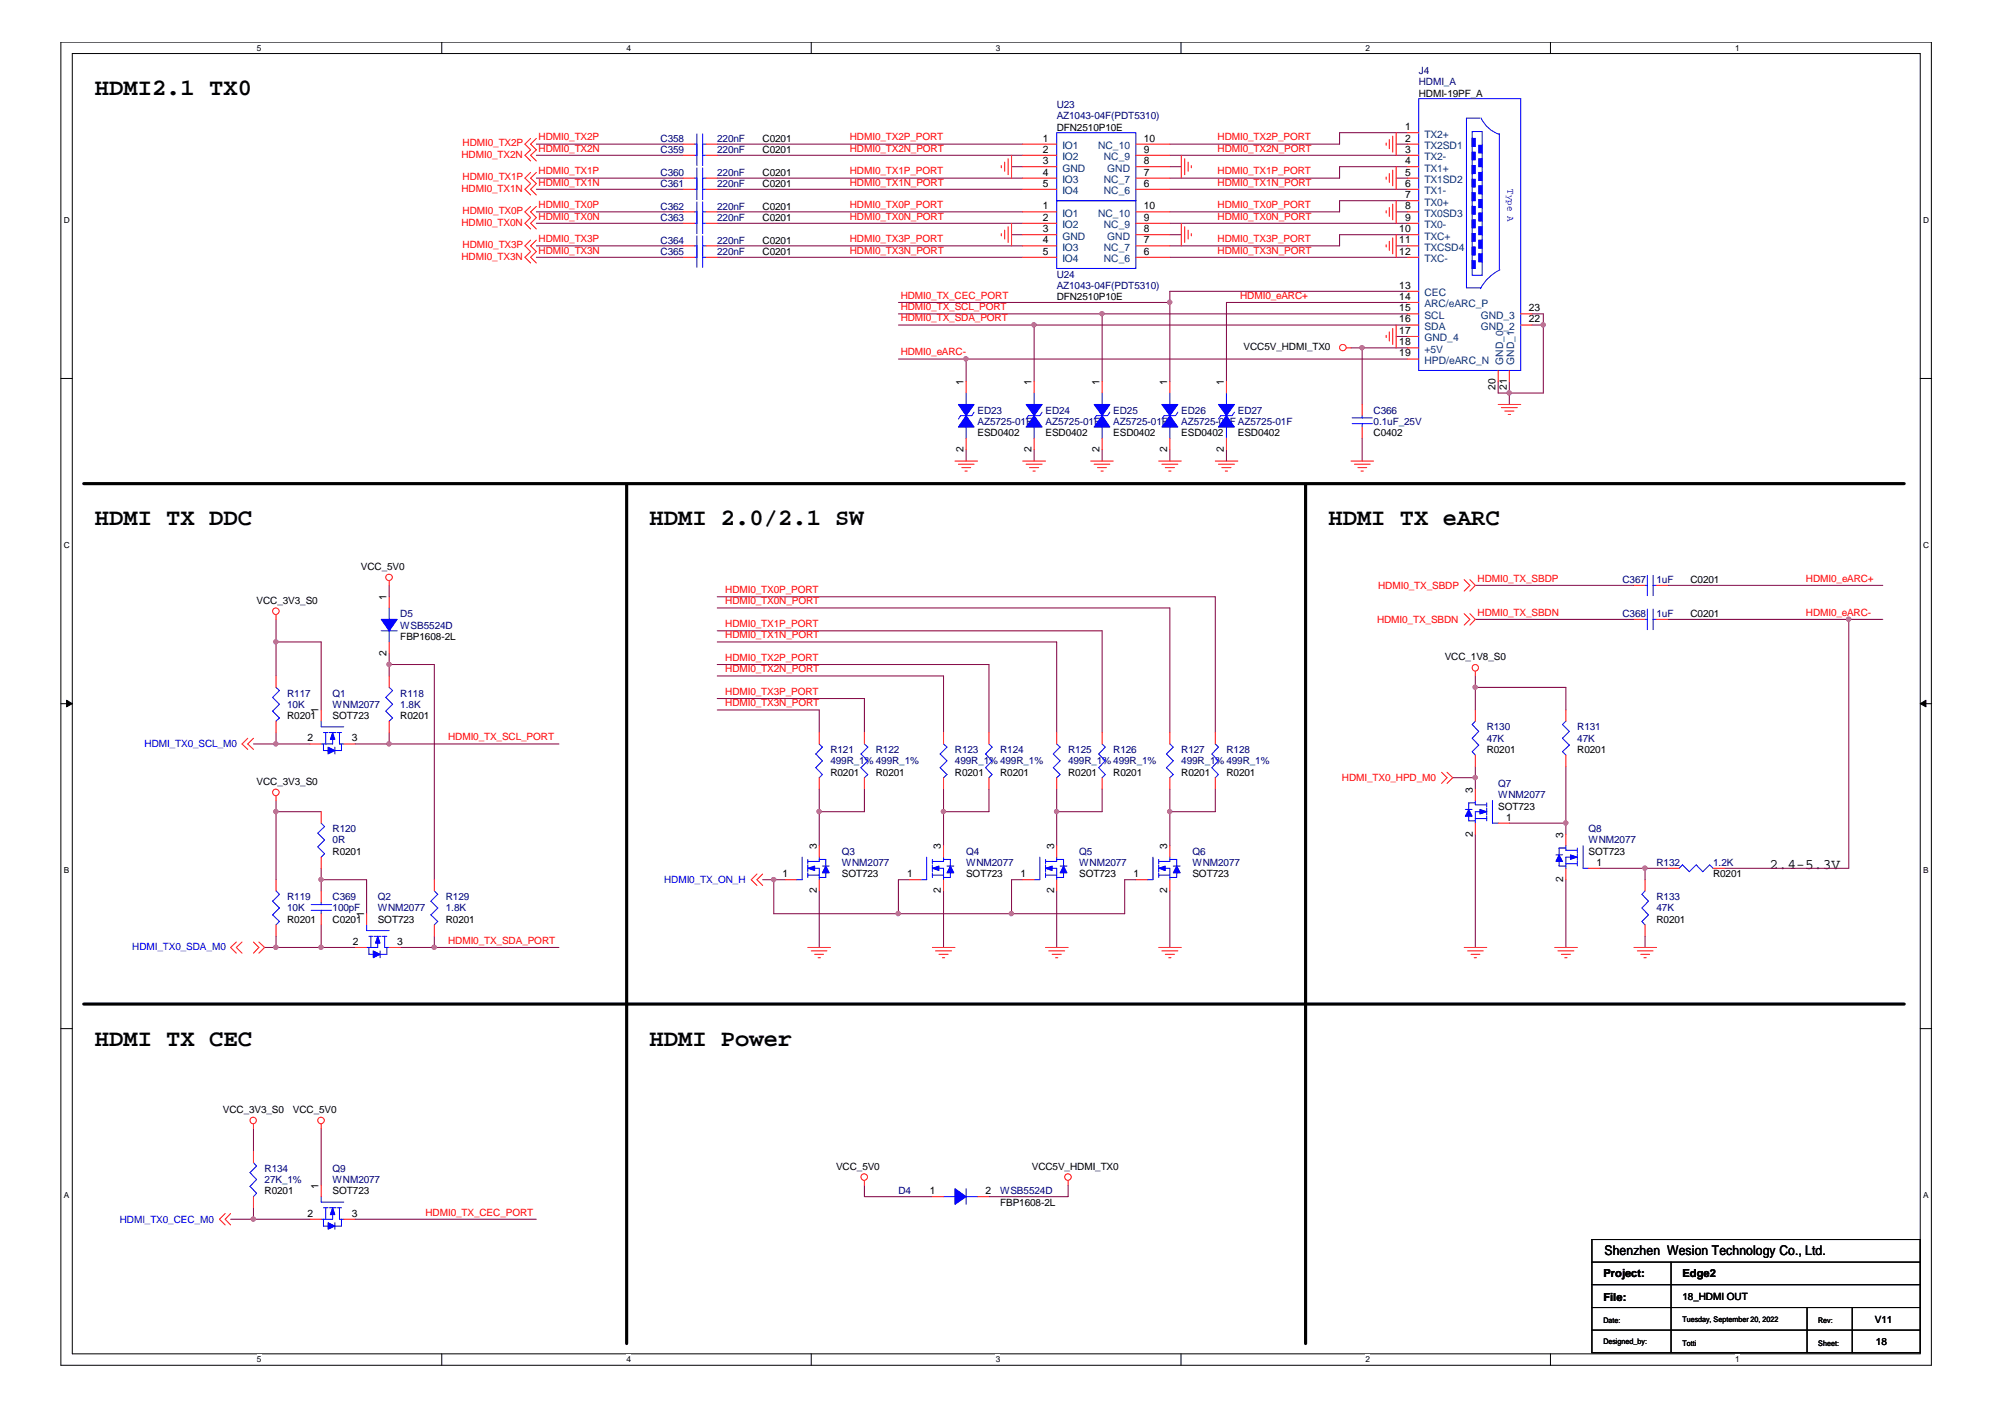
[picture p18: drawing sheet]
<svg xmlns="http://www.w3.org/2000/svg" width="297mm" height="210mm" viewBox="0 0 297 210" stroke-linecap="round" stroke-linejoin="round" font-family="sans-serif">
<defs><g id="words">
<g font-size="3.5">
<text x="14.1" y="14.1">HDMI2.1 TX0</text>
<text x="14.1" y="77.8">HDMI TX DDC</text>
<text x="96.2" y="77.8">HDMI 2.0/2.1 SW</text>
<text x="196.8" y="77.8">HDMI TX eARC</text>
<text x="14.1" y="155">HDMI TX CEC</text>
<text x="96.2" y="155">HDMI Power</text>
</g>
<text font-size="2.2" x="262.2" y="128.7">2.4-5.3V</text>
<text font-size="2" x="237.7" y="185.9">Shenzhen Wesion Technology Co., Ltd.</text>
<g font-size="1.7">
<text x="237.5" y="189.2">Project:</text>
<text x="249.3" y="189.2">Edge2</text>
<text x="237.5" y="192.7">File:</text>
</g>
<g font-size="1.5" fill="#000080">
<text x="210.2" y="11">J4</text>
<text x="156.5" y="16">U23</text>
<text x="156.5" y="17.7">AZ1043-04F(PDT5310)</text>
<text x="210.2" y="12.6">HDMI_A</text>
<text x="97.9" y="22.7">C359</text>
<text x="97.9" y="21">C358</text>
<text x="106.3" y="22.7">220nF</text>
<text x="106.3" y="21">220nF</text>
<text x="97.9" y="27.7">C361</text>
<text x="97.9" y="26">C360</text>
<text x="106.3" y="27.7">220nF</text>
<text x="106.3" y="26">220nF</text>
<text x="97.9" y="31.1">C362</text>
<text x="97.9" y="32.7">C363</text>
<text x="106.3" y="31.1">220nF</text>
<text x="106.3" y="32.7">220nF</text>
<text x="97.9" y="37.8">C365</text>
<text x="97.9" y="36.1">C364</text>
<text x="106.3" y="37.8">220nF</text>
<text x="106.3" y="36.1">220nF</text>
<text x="156.5" y="41.1">U24</text>
<text x="156.5" y="42.8">AZ1043-04F(PDT5310)</text>
<text x="144.8" y="61.3">ED23</text>
<text x="144.8" y="62.9">AZ5725-01F</text>
<text x="154.9" y="61.3">ED24</text>
<text x="154.9" y="62.9">AZ5725-01F</text>
<text x="164.9" y="61.3">ED25</text>
<text x="164.9" y="62.9">AZ5725-01F</text>
<text x="175" y="61.3">ED26</text>
<text x="175" y="62.9">AZ5725-01F AZ5725-01F</text>
<text x="183.4" y="61.3">ED27</text>
<text x="203.5" y="61.3">C366</text>
<text x="203.5" y="62.9">0.1uF_25V</text>
<text x="240.4" y="86.4">C367</text>
<text x="245.4" y="86.4">1uF</text>
<text x="59.3" y="91.4">D5</text>
<text x="59.3" y="93.1">WSB5524D</text>
<text x="240.4" y="91.4">C368</text>
<text x="245.4" y="91.4">1uF</text>
<text x="42.5" y="103.2">R117</text>
<text x="42.5" y="104.8">10K</text>
<text x="49.3" y="103.2">Q1</text>
<text x="49.3" y="104.8">WNM2077</text>
<text x="59.3" y="103.2">R118</text>
<text x="59.3" y="104.8">1.8K</text>
<text x="123" y="111.6">R121</text>
<text x="123" y="113.2">499R_1% 499R_1%</text>
<text x="129.8" y="111.6">R122</text>
<text x="141.5" y="111.6">R123</text>
<text x="141.5" y="113.2">499R_1% 499R_1%</text>
<text x="148.2" y="111.6">R124</text>
<text x="158.2" y="111.6">R125</text>
<text x="158.2" y="113.2">499R_1% 499R_1%</text>
<text x="164.9" y="111.6">R126</text>
<text x="175" y="111.6">R127</text>
<text x="175" y="113.2">499R_1% 499R_1%</text>
<text x="181.7" y="111.6">R128</text>
<text x="220.3" y="108.2">R130</text>
<text x="220.3" y="109.9">47K</text>
<text x="233.7" y="108.2">R131</text>
<text x="233.7" y="109.9">47K</text>
<text x="222" y="116.6">Q7</text>
<text x="222" y="118.3">WNM2077</text>
<text x="49.3" y="123.3">R120</text>
<text x="49.3" y="124.9">0R</text>
<text x="235.3" y="123.3">Q8</text>
<text x="235.3" y="124.9">WNM2077</text>
<text x="124.7" y="126.6">Q3</text>
<text x="124.7" y="128.3">WNM2077</text>
<text x="143.1" y="126.6">Q4</text>
<text x="143.1" y="128.3">WNM2077</text>
<text x="159.9" y="126.6">Q5</text>
<text x="159.9" y="128.3">WNM2077</text>
<text x="176.7" y="126.6">Q6</text>
<text x="176.7" y="128.3">WNM2077</text>
<text x="245.4" y="128.3">R132</text>
<text x="253.8" y="128.3">1.2K</text>
<text x="42.5" y="133.3">R119</text>
<text x="42.5" y="135">10K</text>
<text x="49.3" y="133.3">C369</text>
<text x="49.3" y="135">100pF</text>
<text x="56" y="133.3">Q2</text>
<text x="56" y="135">WNM2077</text>
<text x="66" y="133.3">R129</text>
<text x="66" y="135">1.8K</text>
<text x="245.4" y="133.3">R133</text>
<text x="245.4" y="135">47K</text>
<text x="39.2" y="173.6">R134</text>
<text x="49.3" y="173.6">Q9</text>
<text x="39.2" y="175.2">27K_1%</text>
<text x="49.3" y="175.2">WNM2077</text>
<text x="133.1" y="176.9">D4</text>
<text x="148.2" y="176.9">WSB5524D</text>
</g>
<g font-size="1.5">
<text x="210.2" y="14.3">HDMI-19PF_A</text>
<text x="113" y="22.7">C0201</text>
<text x="113" y="21">C0201</text>
<text x="154.5" y="21">1</text>
<text x="154.5" y="22.6">2</text>
<text x="156.5" y="19.4">DFN2510P10E</text>
<text x="169.5" y="22.6">9</text>
<text x="169.5" y="21">10</text>
<text x="208.2" y="19.3">1</text>
<text x="208.2" y="21">2</text>
<text x="208.2" y="22.6">3</text>
<text x="113" y="27.7">C0201</text>
<text x="113" y="26">C0201</text>
<text x="154.5" y="26">4</text>
<text x="154.5" y="27.7">5</text>
<text x="154.5" y="24.3">3</text>
<text x="169.5" y="26">7</text>
<text x="169.5" y="27.7">6</text>
<text x="169.5" y="24.3">8</text>
<text x="208.2" y="24.3">4</text>
<text x="208.2" y="26">5</text>
<text x="208.2" y="27.7">6</text>
<text x="208.2" y="29.4">7</text>
<text x="113" y="31.1">C0201</text>
<text x="113" y="32.7">C0201</text>
<text x="154.5" y="31">1</text>
<text x="154.5" y="32.7">2</text>
<text x="154.5" y="34.4">3</text>
<text x="169.5" y="32.7">9</text>
<text x="169.5" y="34.4">8</text>
<text x="169.5" y="31">10</text>
<text x="207.3" y="34.4">10</text>
<text x="208.2" y="31">8</text>
<text x="208.2" y="32.7">9</text>
<text x="113" y="37.8">C0201</text>
<text x="113" y="36.1">C0201</text>
<text x="154.5" y="36">4</text>
<text x="154.5" y="37.7">5</text>
<text x="169.5" y="36">7</text>
<text x="169.5" y="37.7">6</text>
<text x="207.3" y="36">11</text>
<text x="207.3" y="37.7">12</text>
<text x="156.5" y="44.5">DFN2510P10E</text>
<text x="207.3" y="42.8">13</text>
<text x="207.3" y="44.4">14</text>
<text x="207.3" y="46.1">15</text>
<text x="207.3" y="47.8">16</text>
<text x="226.5" y="47.8">22</text>
<text x="226.5" y="46.1">23</text>
<text x="184.2" y="51.9">VCC5V_HDMI_TX0</text>
<text x="207.3" y="49.5">17</text>
<text x="207.3" y="51.2">18</text>
<text x="207.3" y="52.8">19</text>
<text x="142.7" y="57" transform="rotate(-90 142.7 57)">1</text>
<text x="152.8" y="57" transform="rotate(-90 152.8 57)">1</text>
<text x="162.9" y="57" transform="rotate(-90 162.9 57)">1</text>
<text x="172.9" y="57" transform="rotate(-90 172.9 57)">1</text>
<text x="181.3" y="57" transform="rotate(-90 181.3 57)">1</text>
<text x="221.6" y="57.8" transform="rotate(-90 221.6 57.8)">20</text>
<text x="223.2" y="57.8" transform="rotate(-90 223.2 57.8)">21</text>
<text x="144.8" y="64.6">ESD0402</text>
<text x="154.9" y="64.6">ESD0402</text>
<text x="164.9" y="64.6">ESD0402</text>
<text x="175" y="64.6">ESD0402</text>
<text x="183.4" y="64.6">ESD0402</text>
<text x="203.5" y="64.6">C0402</text>
<text x="142.7" y="66.9" transform="rotate(-90 142.7 66.9)">2</text>
<text x="152.8" y="66.9" transform="rotate(-90 152.8 66.9)">2</text>
<text x="162.9" y="66.9" transform="rotate(-90 162.9 66.9)">2</text>
<text x="172.9" y="66.9" transform="rotate(-90 172.9 66.9)">2</text>
<text x="181.3" y="66.9" transform="rotate(-90 181.3 66.9)">2</text>
<text x="38" y="89.4">VCC_3V3_S0</text>
<text x="53.5" y="84.4">VCC_5V0</text>
<text x="57.3" y="88.9" transform="rotate(-90 57.3 88.9)">1</text>
<text x="250.4" y="86.4">C0201</text>
<text x="59.3" y="94.8">FBP1608-2L</text>
<text x="250.4" y="91.4">C0201</text>
<text x="57.3" y="97.1" transform="rotate(-90 57.3 97.1)">2</text>
<text x="214" y="97.8">VCC_1V8_S0</text>
<text x="42.5" y="106.5">R0201</text>
<text x="47.2" y="105.6" transform="rotate(-90 47.2 105.6)">1</text>
<text x="49.3" y="106.5">SOT723</text>
<text x="59.3" y="106.5">R0201</text>
<text x="45.6" y="109.8">2</text>
<text x="52.1" y="109.8">3</text>
<text x="220.3" y="111.6">R0201</text>
<text x="233.7" y="111.6">R0201</text>
<text x="38" y="116.2">VCC_3V3_S0</text>
<text x="123" y="114.9">R0201</text>
<text x="129.8" y="114.9">R0201</text>
<text x="141.5" y="114.9">R0201</text>
<text x="148.2" y="114.9">R0201</text>
<text x="158.2" y="114.9">R0201</text>
<text x="164.9" y="114.9">R0201</text>
<text x="175" y="114.9">R0201</text>
<text x="181.7" y="114.9">R0201</text>
<text x="218.2" y="117.4" transform="rotate(-90 218.2 117.4)">3</text>
<text x="222" y="119.9">SOT723</text>
<text x="121" y="125.8" transform="rotate(-90 121 125.8)">3</text>
<text x="139.4" y="125.8" transform="rotate(-90 139.4 125.8)">3</text>
<text x="156.2" y="125.8" transform="rotate(-90 156.2 125.8)">3</text>
<text x="172.9" y="125.8" transform="rotate(-90 172.9 125.8)">3</text>
<text x="218.2" y="124" transform="rotate(-90 218.2 124)">2</text>
<text x="223.1" y="121.6">1</text>
<text x="231.6" y="124.1" transform="rotate(-90 231.6 124.1)">3</text>
<text x="49.3" y="126.6">R0201</text>
<text x="116" y="129.9">1</text>
<text x="124.7" y="130">SOT723</text>
<text x="134.4" y="129.9">1</text>
<text x="143.1" y="130">SOT723</text>
<text x="151.2" y="129.9">1</text>
<text x="159.9" y="130">SOT723</text>
<text x="167.9" y="129.9">1</text>
<text x="176.7" y="130">SOT723</text>
<text x="231.6" y="130.7" transform="rotate(-90 231.6 130.7)">2</text>
<text x="235.3" y="126.6">SOT723</text>
<text x="236.5" y="128.2">1</text>
<text x="253.8" y="130">R0201</text>
<text x="42.5" y="136.7">R0201</text>
<text x="49.3" y="136.7">C0201</text>
<text x="53.9" y="135.8" transform="rotate(-90 53.9 135.8)">1</text>
<text x="56" y="136.7">SOT723</text>
<text x="66" y="136.7">R0201</text>
<text x="121" y="132.3" transform="rotate(-90 121 132.3)">2</text>
<text x="139.4" y="132.3" transform="rotate(-90 139.4 132.3)">2</text>
<text x="156.2" y="132.3" transform="rotate(-90 156.2 132.3)">2</text>
<text x="172.9" y="132.3" transform="rotate(-90 172.9 132.3)">2</text>
<text x="245.4" y="136.7">R0201</text>
<text x="52.3" y="140">2</text>
<text x="58.8" y="140">3</text>
<text x="33" y="164.9">VCC_3V3_S0</text>
<text x="43.4" y="164.9">VCC_5V0</text>
<text x="123.9" y="173.2">VCC_5V0</text>
<text x="152.9" y="173.2">VCC5V_HDMI_TX0</text>
<text x="39.2" y="176.9">R0201</text>
<text x="47.2" y="176.1" transform="rotate(-90 47.2 176.1)">1</text>
<text x="49.3" y="176.9">SOT723</text>
<text x="137.8" y="176.9">1</text>
<text x="146" y="176.9">2</text>
<text x="148.2" y="178.6">FBP1608-2L</text>
<text x="45.6" y="180.2">2</text>
<text x="52.1" y="180.2">3</text>
<text x="249.3" y="192.5">18_HDMI OUT</text>
<text x="277.7" y="196">V11</text>
<text x="277.9" y="199.2">18</text>
</g>
<g font-size="1.5" fill="#f00">
<text x="68.4" y="23.4">HDMI0_TX2N</text>
<text x="68.5" y="21.7">HDMI0_TX2P</text>
<text x="79.8" y="20.8">HDMI0_TX2P</text>
<text x="79.8" y="22.5">HDMI0_TX2N</text>
<text x="125.9" y="20.8">HDMI0_TX2P_PORT</text>
<text x="125.9" y="22.5">HDMI0_TX2N_PORT</text>
<text x="180.4" y="22.5">HDMI0_TX2N_PORT</text>
<text x="180.4" y="20.8">HDMI0_TX2P_PORT</text>
<text x="68.4" y="28.4">HDMI0_TX1N</text>
<text x="68.5" y="26.7">HDMI0_TX1P</text>
<text x="79.8" y="25.8">HDMI0_TX1P</text>
<text x="79.8" y="27.5">HDMI0_TX1N</text>
<text x="125.9" y="25.8">HDMI0_TX1P_PORT</text>
<text x="125.9" y="27.5">HDMI0_TX1N_PORT</text>
<text x="180.4" y="27.5">HDMI0_TX1N_PORT</text>
<text x="180.4" y="25.8">HDMI0_TX1P_PORT</text>
<text x="68.4" y="33.4">HDMI0_TX0N</text>
<text x="68.5" y="31.8">HDMI0_TX0P</text>
<text x="79.8" y="32.5">HDMI0_TX0N</text>
<text x="79.8" y="30.8">HDMI0_TX0P</text>
<text x="79.8" y="35.9">HDMI0_TX3P</text>
<text x="125.9" y="32.5">HDMI0_TX0N_PORT</text>
<text x="125.9" y="30.8">HDMI0_TX0P_PORT</text>
<text x="125.9" y="35.9">HDMI0_TX3P_PORT</text>
<text x="180.4" y="32.5">HDMI0_TX0N_PORT</text>
<text x="180.4" y="35.9">HDMI0_TX3P_PORT</text>
<text x="180.4" y="30.8">HDMI0_TX0P_PORT</text>
<text x="68.4" y="38.5">HDMI0_TX3N</text>
<text x="68.5" y="36.8">HDMI0_TX3P</text>
<text x="79.8" y="37.6">HDMI0_TX3N</text>
<text x="125.9" y="37.6">HDMI0_TX3N_PORT</text>
<text x="180.4" y="37.6">HDMI0_TX3N_PORT</text>
<text x="133.4" y="45.9">HDMI0_TX_SCL_PORT</text>
<text x="133.4" y="47.6">HDMI0_TX_SDA_PORT</text>
<text x="133.4" y="44.3">HDMI0_TX_CEC_PORT</text>
<text x="183.7" y="44.3">HDMI0_eARC+</text>
<text x="133.4" y="52.6">HDMI0_eARC-</text>
<text x="107.4" y="87.9">HDMI0_TX0P_PORT</text>
<text x="107.4" y="89.5">HDMI0_TX0N_PORT</text>
<text x="204.2" y="87.2">HDMI0_TX_SBDP</text>
<text x="218.9" y="86.2">HDMI0_TX_SBDP</text>
<text x="267.5" y="86.2">HDMI0_eARC+</text>
<text x="107.4" y="92.9">HDMI0_TX1P_PORT</text>
<text x="107.4" y="94.5">HDMI0_TX1N_PORT</text>
<text x="204" y="92.3">HDMI0_TX_SBDN</text>
<text x="218.9" y="91.2">HDMI0_TX_SBDN</text>
<text x="267.5" y="91.2">HDMI0_eARC-</text>
<text x="107.4" y="97.9">HDMI0_TX2P_PORT</text>
<text x="107.4" y="99.6">HDMI0_TX2N_PORT</text>
<text x="107.4" y="102.9">HDMI0_TX3P_PORT</text>
<text x="107.4" y="104.6">HDMI0_TX3N_PORT</text>
<text x="66.4" y="109.7">HDMI0_TX_SCL_PORT</text>
<text x="198.8" y="115.8">HDMI_TX0_HPD_M0</text>
<text x="66.4" y="139.8">HDMI0_TX_SDA_PORT</text>
<text x="63" y="180.1">HDMI0_TX_CEC_PORT</text>
</g>
<g font-size="1.5" fill="#004080">
<text x="157.4" y="22.1">IO1</text>
<text x="157.4" y="23.7">IO2</text>
<text x="162.7" y="22.1">NC_10</text>
<text x="163.5" y="23.7">NC_9</text>
<text x="211" y="20.4">TX2+</text>
<text x="211" y="22.1">TX2SD1</text>
<text x="211" y="23.7">TX2-</text>
<text x="157.4" y="27.1">IO3</text>
<text x="157.4" y="28.8">IO4</text>
<text x="157.4" y="25.4">GND</text>
<text x="163.5" y="27.1">NC_7</text>
<text x="163.5" y="28.8">NC_6</text>
<text x="164" y="25.4">GND</text>
<text x="211" y="25.4">TX1+</text>
<text x="211" y="27.1">TX1SD2</text>
<text x="211" y="28.8">TX1-</text>
<text x="157.4" y="32.1">IO1</text>
<text x="157.4" y="33.8">IO2</text>
<text x="157.4" y="35.5">GND</text>
<text x="162.7" y="32.1">NC_10</text>
<text x="163.5" y="33.8">NC_9</text>
<text x="164" y="35.5">GND</text>
<text x="211" y="30.5">TX0+</text>
<text x="211" y="32.1">TX0SD3</text>
<text x="211" y="33.8">TX0-</text>
<text x="211" y="35.5">TXC+</text>
<text x="157.4" y="37.1">IO3</text>
<text x="157.4" y="38.8">IO4</text>
<text x="163.5" y="37.1">NC_7</text>
<text x="163.5" y="38.8">NC_6</text>
<text x="211" y="37.1">TXCSD4</text>
<text x="211" y="38.8">TXC-</text>
<text x="211" y="43.9">CEC</text>
<text x="211" y="45.5">ARC/eARC_P</text>
<text x="211" y="47.2">SCL</text>
<text x="219.4" y="47.2">GND_3</text>
<text x="211" y="48.9">SDA</text>
<text x="211" y="50.6">GND_4</text>
<text x="211" y="52.3">+5V</text>
<text x="211" y="53.9">HPD/eARC_N</text>
<text x="219.4" y="48.9">GND_2</text>
<text x="222.7" y="54" transform="rotate(-90 222.7 54)">GND_0</text>
<text x="224.3" y="54" transform="rotate(-90 224.3 54)">GND_1</text>
</g>
<g font-size="1.5" fill="#00f">
<text x="223.4" y="28" transform="rotate(90 223.4 28)">Type A</text>
<text x="21.4" y="110.7">HDMI_TX0_SCL_M0</text>
<text x="98.4" y="130.8">HDMI0_TX_ON_H</text>
<text x="19.6" y="140.7">HDMI_TX0_SDA_M0</text>
<text x="17.7" y="181.1">HDMI_TX0_CEC_M0</text>
</g>
<g font-size="1.2">
<text x="38.1" y="7.5">5</text>
<text x="92.8" y="7.5">4</text>
<text x="147.5" y="7.5">3</text>
<text x="202.3" y="7.5">2</text>
<text x="257" y="7.5">1</text>
<text x="9.4" y="33.1">D</text>
<text x="284.9" y="33.1">D</text>
<text x="9.4" y="81.2">C</text>
<text x="284.9" y="81.2">C</text>
<text x="9.4" y="129.4">B</text>
<text x="284.9" y="129.4">B</text>
<text x="9.4" y="177.5">A</text>
<text x="284.9" y="177.5">A</text>
<text x="38.1" y="201.8">5</text>
<text x="92.8" y="201.8">4</text>
<text x="147.5" y="201.8">3</text>
<text x="202.3" y="201.8">2</text>
<text x="257" y="201.8">1</text>
</g>
<g font-size="1.1">
<text x="237.5" y="195.9">Date:</text>
<text x="249.3" y="195.8">Tuesday, September 20, 2022</text>
<text x="269.4" y="195.9">Rev:</text>
<text x="237.5" y="199.2">Designed_by:</text>
<text x="249.3" y="199.3">Totti</text>
<text x="269.4" y="199.3">Sheet:</text>
</g>
</g></defs>
<path d="M9 6.2h277.1v196h-277.1zM10.7 7.9h273.8v192.6h-273.8z" fill="none" stroke="#000" stroke-width=".15"/>
<g fill="#fff">
<path d="M38.1 6.4h.6v1.4h-.6z"/>
<path d="M38.1 200.7h.6v1.4h-.6z"/>
</g>
<path d="M65.4 6.2v1.7M65.4 200.5v1.7" fill="none" stroke="#000" stroke-width=".15"/>
<g fill="#fff">
<path d="M92.8 6.4h.6v1.4h-.6z"/>
<path d="M92.8 200.7h.6v1.4h-.6z"/>
</g>
<path d="M120.2 6.2v1.7M120.2 200.5v1.7" fill="none" stroke="#000" stroke-width=".15"/>
<g fill="#fff">
<path d="M147.5 6.4h.7v1.4h-.7z"/>
<path d="M147.5 200.7h.7v1.4h-.7z"/>
</g>
<path d="M175 6.2v1.7M175 200.5v1.7" fill="none" stroke="#000" stroke-width=".15"/>
<g fill="#fff">
<path d="M202.3 6.4h.6v1.4h-.6z"/>
<path d="M202.3 200.7h.6v1.4h-.6z"/>
</g>
<path d="M229.7 6.2v1.7M229.7 200.5v1.7" fill="none" stroke="#000" stroke-width=".15"/>
<g fill="#fff">
<path d="M257 6.4h.7v1.4h-.7z"/>
<path d="M257 200.7h.7v1.4h-.7z"/>
<path d="M9.4 31.9h.9v1.4h-.9z"/>
<path d="M284.9 31.9h.9v1.4h-.9z"/>
<path d="M9.4 80.1h.9v1.4h-.9z"/>
<path d="M284.9 80.1h.9v1.4h-.9z"/>
</g>
<path d="M9 56.1h1.7M284.5 56.1h1.7" fill="none" stroke="#000" stroke-width=".15"/>
<g fill="#fff">
<path d="M9.4 128.2h.8v1.4h-.8z"/>
<path d="M284.9 128.2h.8v1.4h-.8z"/>
</g>
<path d="M9 104.2h1.7M284.5 104.2h1.7" fill="none" stroke="#000" stroke-width=".15"/>
<g fill="#000" stroke="#000" stroke-width=".15">
<path d="M9.9 103.7l.8 .5-.8 .5z" fill-rule="evenodd"/>
<path d="M284.5 104.2l.8-.5v1z" fill-rule="evenodd"/>
</g>
<g fill="#fff">
<path d="M9.4 176.4h.8v1.4h-.8z"/>
<path d="M284.9 176.4h.8v1.4h-.8z"/>
</g>
<path d="M9 152.4h1.7M284.5 152.4h1.7M235.8 183.6h48.7v16.8h-48.7zM235.8 197h48.7M235.8 193.7h48.7M235.8 190.3h48.7M235.8 187h48.7M247.6 187v13.4M267.7 193.7v6.7M274.4 193.7v6.7" fill="none" stroke="#000" stroke-width=".15"/>
<path d="M12.4 71.6h269.7M92.8 71.8v127.2M193.4 71.8v127.2M12.4 148.7h269.7" fill="none" stroke="#000" stroke-width=".47"/>
<g fill="none" stroke="#800040" stroke-width=".15">
<path d="M208.5 19.7h-10v1.7h-25.2M79.5 33.1h21.7M79.5 38.1h21.7M79.5 28h21.7M79.5 23h21.7M79.5 21.4h21.7M79.5 26.4h21.7M79.5 36.4h21.7M79.5 31.4h21.7M106.3 33.1h45.2M106.3 38.1h45.2M106.3 28h45.2"/>
<path d="M106.3 23h45.2M106.3 21.4h45.2M106.3 26.4h45.2M106.3 36.4h45.2M106.3 31.4h45.2M149.9 34.8h1.6M149.9 24.7h1.6M173.3 33.1h35.2M173.3 38.1h35.2M173.3 28h35.2M173.3 23h35.2M173.3 34.8h1.7"/>
<path d="M173.3 24.7h1.7M206.8 21.4h1.7M206.8 26.4h1.7M206.8 36.4h1.7M206.8 31.4h1.7M208.5 24.7h-10v1.7h-25.2M208.5 34.8h-10v1.6h-25.2M208.5 29.7h-10v1.7h-25.2M133.1 46.5h75.4M133.1 48.1h75.4M133.1 53.2h75.4M133.1 44.8h40.2"/>
<path d="M143.1 53.2v3.3M153.2 48.1v8.4M163.3 46.5v10M200.2 51.5h8.3M201.8 51.5v8.4M206.8 49.8h1.7M208.5 43.2h-35.2v13.3M208.5 44.8h-26.8v11.7M223.6 56.5v3.4M226.9 46.5h1.7v11.7h-6.6v-1.7M226.9 48.1h1.7M143.1 66.6v1.7"/>
<path d="M153.2 66.6v1.7M163.3 66.6v1.7M173.3 66.6v1.7M181.7 66.6v1.7M201.8 64.9v3.4M40.9 91.8v8.3M40.9 95.1h6.7v10.1M57.7 86.7v1.7M57.7 96.8v3.3M57.7 98.4h6.6v31.9M106.3 93.4h57v15.1M106.3 90.1h67v18.4"/>
<path d="M106.3 95.1h50.2v13.4M106.3 98.4h40.2v10.1M106.3 88.4h73.7v20.1M218.6 86.7h23.5M218.6 91.8h23.5M247.1 86.7h31.8M247.1 91.8h31.8M273.9 91.8v36.8h-18.4M37.5 110.2h8.4M40.9 108.5v1.7M40.9 118.6v11.7M52.6 110.2h30.2"/>
<path d="M57.7 108.5v1.7M106.3 100.1h33.5v8.4M106.3 103.5h21.8v5M106.3 105.2h15.1v3.3M121.4 116.9v8.4M128.1 116.9v3.3h-6.7M139.8 116.9v8.4M146.5 116.9v3.3h-6.7M156.5 116.9v8.4M163.3 116.9v3.3h-6.8M173.3 116.9v8.4M180 116.9v3.3h-6.7"/>
<path d="M215.2 115.2h3.4M218.6 100.1v5.1M218.6 113.6v3.3M218.6 101.8h13.4v3.4M232 113.6v10M40.9 138.7v1.6M40.9 120.2h6.7M47.6 128.6v3.4M47.6 137v3.3M47.6 130.3h6.7v5.1M64.3 138.7v1.6M113 130.3h3.3"/>
<path d="M114.6 130.3v5.1h52v-5.1h1.7M121.4 132v8.3M134.7 130.3h-1.6v5.1M139.8 132v8.3M151.5 130.3h-1.6v5.1M156.5 132v8.3M173.3 132v8.3M218.6 123.6v16.7M223.6 121.9h8.4M232 130.3v10M237 128.6h10.1M243.7 128.6v1.7"/>
<path d="M243.7 138.7v1.6M39.2 140.3h13.4M59.3 140.3h23.5M37.5 167.2v3.3M37.5 178.9v1.7M47.6 167.2v8.4M128.1 175.6v1.7h10M158.2 175.6v1.7h-11.7M34.2 180.6h11.7M52.6 180.6h26.9"/>
</g>
<g fill="#f0f" stroke="#f0f" stroke-width=".15">
<circle cx="163.3" cy="46.5" r=".32"/>
<circle cx="153.2" cy="48.1" r=".32"/>
<circle cx="173.3" cy="44.8" r=".32"/>
<circle cx="143.1" cy="53.2" r=".32"/>
<circle cx="201.8" cy="51.5" r=".32"/>
<circle cx="57.6" cy="110.2" r=".32"/>
<circle cx="40.9" cy="95.1" r=".32"/>
<circle cx="40.9" cy="110.2" r=".32"/>
<circle cx="57.6" cy="98.4" r=".32"/>
<circle cx="64.3" cy="140.3" r=".32"/>
<circle cx="37.5" cy="180.6" r=".32"/>
<circle cx="121.3" cy="120.2" r=".32"/>
<circle cx="149.8" cy="135.3" r=".32"/>
<circle cx="133.1" cy="135.3" r=".32"/>
<circle cx="139.8" cy="120.2" r=".32"/>
<circle cx="156.5" cy="120.2" r=".32"/>
<circle cx="173.3" cy="120.2" r=".32"/>
<circle cx="40.9" cy="120.2" r=".32"/>
<circle cx="47.6" cy="130.3" r=".32"/>
<circle cx="243.7" cy="128.6" r=".32"/>
<circle cx="232" cy="121.9" r=".32"/>
<circle cx="218.5" cy="101.8" r=".32"/>
<circle cx="273.9" cy="91.7" r=".32"/>
<circle cx="223.6" cy="58.2" r=".32"/>
<circle cx="228.6" cy="48.1" r=".32"/>
<circle cx="218.5" cy="115.2" r=".32"/>
<circle cx="114.6" cy="130.3" r=".32"/>
<circle cx="47.6" cy="140.3" r=".32"/>
<circle cx="40.9" cy="140.3" r=".32"/>
</g>
<g fill="none" stroke="#f00" stroke-width=".15">
<path d="M206.8 19.7v3.3M208.5 19.7h1.7M78.6 30.6l-.8 .8 .8 .8-.8 .9 .8 .8M78.6 25.5l-.8 .9 .8 .8-.8 .8 .8 .9M78.6 20.5l-.8 .9 .8 .8-.8 .8 .8 .8M78.6 35.6l-.8 .8 .8 .9-.8 .8 .8 .9M79.5 30.6l-.9 .8 .9 .8-.9 .9 .9 .8M79.5 25.5l-.9 .9 .9 .8-.9 .8 .9 .9M79.5 20.5l-.9 .9 .9 .8-.9 .8 .9 .8M79.5 35.6l-.9 .8 .9 .9-.9 .8 .9 .9M101.2 38.1h1.7M101.2 28h1.7"/>
<path d="M101.2 21.4h1.7M101.2 23h1.7M101.2 26.4h1.7M101.2 31.4h1.7M101.2 33.1h1.7M101.2 36.4h1.7M104.6 38.1h1.7M104.6 28h1.7M104.6 21.4h1.7M104.6 23h1.7M104.6 26.4h1.7M104.6 31.4h1.7"/>
<path d="M104.6 33.1h1.7M104.6 36.4h1.7M148.3 24.5v.4M148.3 34.6v.3M148.8 24v1.4M148.8 34.1v1.3M149.4 23.5v2.4M149.4 33.6v2.3M149.9 23v3.4M149.9 33.1v3.3M151.5 38.1h5M151.5 28h5"/>
<path d="M151.5 21.4h5M151.5 23h5M151.5 26.4h5M151.5 24.7h5M151.5 31.4h5M151.5 33.1h5M151.5 36.4h5M151.5 34.8h5M168.3 38.1h5M168.3 28h5M168.3 21.4h5M168.3 23h5"/>
<path d="M168.3 26.4h5M168.3 24.7h5M168.3 31.4h5M168.3 33.1h5M168.3 36.4h5M168.3 34.8h5M175 23v3.4M175 33.1v3.3M175.5 23.5v2.4M175.5 33.6v2.3M176 24v1.4M176 34.1v1.3"/>
<path d="M176.5 24.5v.4M176.5 34.6v.3M205.4 21.2v.3M205.4 26.2v.4M205.4 31.2v.4M205.4 36.3v.3M205.8 20.7v1.3M205.8 25.7v1.3M205.8 30.7v1.4M205.8 35.7v1.4M206.3 20.2v2.3M206.3 25.2v2.3"/>
<path d="M206.3 30.2v2.4M206.3 35.2v2.4M206.8 24.7v3.3M206.8 29.7v3.4M206.8 34.8v3.3M208.5 38.1h1.7M208.5 28h1.7M208.5 21.4h1.7M208.5 23h1.7M208.5 26.4h1.7M208.5 24.7h1.7M208.5 31.4h1.7"/>
<path d="M208.5 33.1h1.7M208.5 36.4h1.7M208.5 34.8h1.7M208.5 29.7h1.7M143.1 56.5v1.7M153.2 56.5v1.7M163.3 56.5v1.7M173.3 56.5v1.7M181.7 56.5v1.7M199.5 51.5h.7M201.8 59.9v1.7M205.4 49.7v.3"/>
<path d="M205.8 49.2v1.3M206.3 48.7v2.3M206.8 48.1v3.4M208.5 51.5h1.7M208.5 43.2h1.7M208.5 44.8h1.7M208.5 46.5h1.7M208.5 48.1h1.7M208.5 49.8h1.7M208.5 53.2h1.7M222 59.9h3.3M222 54.9v1.6"/>
<path d="M223.6 54.9v1.6M225.3 46.5h1.6M225.3 48.1h1.6M141.5 68.3h3.3M142 68.8h2.3M142.5 69.3h1.3M143 69.8h.3M143.1 64.9v1.7M151.5 68.3h3.4M152 68.8h2.4M152.5 69.3h1.4M153 69.8h.4"/>
<path d="M153.2 64.9v1.7M161.6 68.3h3.3M162.1 68.8h2.3M162.6 69.3h1.3M163.1 69.8h.3M163.3 64.9v1.7M171.7 68.3h3.3M172.1 68.8h2.4M172.6 69.3h1.4M173.1 69.8h.4M173.3 64.9v1.7M180 68.3h3.4"/>
<path d="M180.5 68.8h2.4M181 69.3h1.4M181.5 69.8h.4M181.7 64.9v1.7M200.2 68.3h3.3M200.7 68.8h2.3M201.2 69.3h1.3M201.6 69.8h.4M201.8 63.3v1.6M222.4 60.4h2.4M222.9 60.9h1.4M223.4 61.4h.4"/>
<path d="M40.9 91.1v.7M57.7 86v.7M57.7 88.4v1.7M57.7 95.1v1.7M216.9 85.9l.9 .8-.9 .9M216.9 90.9l.9 .9-.9 .8M217.8 85.9l.8 .8-.8 .9M217.8 90.9l.8 .9-.8 .8M218.6 99.5v.6M242.1 86.7h1.6M242.1 91.8h1.6M245.4 86.7h1.7"/>
<path d="M245.4 91.8h1.7M36.7 109.4l-.8 .8 .8 .8M37.5 109.4l-.8 .8 .8 .8M40.9 100.1v1.7M40.9 106.8v1.7M40.9 117.9v.7M45.9 110.2h1.7M47.6 105.2v1.6M50.9 110.2h1.7M57.7 100.1v1.7M57.7 106.8v1.7M121.4 108.5v1.7"/>
<path d="M121.4 115.2v1.7M128.1 108.5v1.7M128.1 115.2v1.7M139.8 108.5v1.7M139.8 115.2v1.7M146.5 108.5v1.7M146.5 115.2v1.7M156.5 108.5v1.7M156.5 115.2v1.7M163.3 108.5v1.7M163.3 115.2v1.7M173.3 108.5v1.7"/>
<path d="M173.3 115.2v1.7M180 108.5v1.7M180 115.2v1.7M213.6 114.4l.8 .8-.8 .8M214.4 114.4l.8 .8-.8 .8M218.6 105.2v1.6M218.6 111.9v1.7M218.6 116.9v1.7M232 105.2v1.6M232 111.9v1.7M35 139.5l-.8 .8 .8 .9M35.9 139.5l-.9 .8 .9 .9"/>
<path d="M37.5 139.5l.9 .8-.9 .9M38.4 139.5l.8 .8-.8 .9M40.9 130.3v1.7M40.9 137v1.7M47.6 120.2v1.7M47.6 127v1.6M47.6 132v1.7M47.6 135.4v1.6M54.3 135.4v1.6M64.3 130.3v1.7M64.3 137v1.7M112.1 129.5l-.8 .8 .8 .9"/>
<path d="M113 129.5l-.9 .8 .9 .9M116.3 130.3h1.7M121.4 125.3v1.7M121.4 130.3v1.7M134.7 130.3h1.7M139.8 125.3v1.7M139.8 130.3v1.7M151.5 130.3h1.7M156.5 125.3v1.7M156.5 130.3v1.7M168.3 130.3h1.7M173.3 125.3v1.7"/>
<path d="M173.3 130.3v1.7M218.6 121.9v1.7M222 121.9h1.6M232 123.6v1.7M232 128.6v1.7M235.3 128.6h1.7M243.7 130.3v1.7M243.7 137v1.7M247.1 128.6h1.7M253.8 128.6h1.7M52.6 140.3h1.7M57.7 140.3h1.6"/>
<path d="M119.7 140.3h3.3M120.2 140.9h2.3M120.7 141.4h1.3M121.2 141.9h.3M138.1 140.3h3.4M138.6 140.9h2.4M139.1 141.4h1.4M139.6 141.9h.4M154.9 140.3h3.3M155.4 140.9h2.3M155.9 141.4h1.3M156.4 141.9h.3"/>
<path d="M171.7 140.3h3.3M172.1 140.9h2.4M172.6 141.4h1.4M173.1 141.9h.4M216.9 140.3h3.4M217.4 140.9h2.4M217.9 141.4h1.3M218.4 141.9h.3M230.3 140.3h3.4M230.8 140.9h2.4M231.3 141.4h1.4M231.8 141.9h.4"/>
<path d="M242.1 140.3h3.3M242.6 140.9h2.3M243.1 141.4h1.3M243.5 141.9h.4M33.4 179.8l-.9 .8 .9 .9M34.2 179.8l-.8 .8 .8 .9M37.5 166.5v.7M37.5 170.5v1.7M37.5 177.3v1.6M47.6 166.5v.7M47.6 175.6v1.7M128.1 174.9v.7"/>
<path d="M138.1 177.3h1.7M144.8 177.3h1.7M158.2 174.9v.7M45.9 180.6h1.7M50.9 180.6h1.7"/>
<circle cx="199" cy="51.5" r=".48"/>
<circle cx="40.9" cy="90.5" r=".49"/>
<circle cx="57.6" cy="85.5" r=".48"/>
<circle cx="218.6" cy="98.9" r=".48"/>
<circle cx="40.9" cy="117.4" r=".49"/>
<circle cx="37.5" cy="166" r=".48"/>
<circle cx="47.6" cy="166" r=".49"/>
<circle cx="128" cy="174.4" r=".49"/>
<circle cx="158.2" cy="174.4" r=".49"/>
</g>
<g fill="none" stroke="#00f" stroke-width=".15">
<path d="M103.3 19.8v4.7M104.1 19.8v4.7M156.5 19.7h11.8v10h-11.8zM210.2 14.6h15.1v40.3h-15.1zM218.1 19.5h1.5v21.3h-1.5zM219.2 17.5h-1.9v25.1h2.1M219.4 17.5a4.5 4.5 0 0 0 2.8 2.4M222.1 19.8v20.1M102.9 38.1h.4M102.9 28h.4M102.9 26.4h.4M102.9 23h.4"/>
<path d="M102.9 31.4h.4M102.9 33.1h.4M102.9 21.4h.4M102.9 36.4h.4M103.3 24.9v4.7M103.3 29.9v4.7M103.3 34.9v4.7M104.1 38.1h.5M104.1 24.9v4.7M104.1 29.9v4.7M104.1 34.9v4.7M104.1 28h.5"/>
<path d="M104.1 26.4h.5M104.1 23h.5M104.1 31.4h.5M104.1 33.1h.5M104.1 21.4h.5M104.1 36.4h.5M156.5 29.7h11.8v10.1h-11.8zM222.2 40l-1 .6-.9 .7-1 1.5M143.1 58.2v1.7M153.2 58.2v1.7M163.3 58.2v1.7M173.3 58.2v1.7"/>
<path d="M181.7 58.2v1.7M143.1 63.3v1.6M144.3 61.1l-.3 .5h-1.7l-.3 .5M153.2 63.3v1.6M154.4 61.1l-.3 .5h-1.7l-.4 .5M163.3 63.3v1.6M164.4 61.1l-.3 .5h-1.7l-.3 .5M173.3 63.3v1.6M174.5 61.1l-.3 .5h-1.7l-.4 .5M181.7 63.3v1.6M182.9 61.1l-.4 .5h-1.7l-.3 .5M200.3 62.8h3"/>
<path d="M200.3 61.9h3M201.8 61.6v.3M201.8 62.8v.5M56.5 93.4h2.3M57.7 90.1v1.7M57.7 93.4v1.7M243.7 86.7h.4M243.7 91.8h.4M244.1 85.2v3M244.1 90.2v3.1M244.9 86.7h.5M244.9 85.2v3"/>
<path d="M244.9 90.2v3.1M244.9 91.8h.5M40.9 101.8l.5 .5-1 1 1 1-1 1 1 1.1-.5 .4M47.6 106.8v.9h3.3M47.9 110.2v1h.7M47.9 108.5h.7M48.3 108.5v1.7M48.8 108.5h1M49.3 108.5v1.7h-1.7M49.6 110.7v1M50 108.5h.6M50.3 108.5v1.7h.6"/>
<path d="M50.6 110.2v1h-1M57.7 101.8l.5 .5-1.1 1 1.1 1-1.1 1 1.1 1.1-.5 .4M121.4 110.2l.4 .5-.9 1 .9 1-.9 1 .9 1-.4 .5M128.1 110.2l.5 .5-1 1 1 1-1 1 1 1-.5 .5M139.8 110.2l.5 .5-1 1 1 1-1 1 1 1-.5 .5M146.5 110.2l.5 .5-1 1 1 1-1 1 1 1-.5 .5M156.5 110.2l.6 .5-1.1 1 1.1 1-1.1 1 1.1 1-.6 .5M163.3 110.2l.4 .5-.9 1 .9 1-.9 1 .9 1-.4 .5M173.3 110.2l.5 .5-1 1 1 1-1 1 1 1-.5 .5M180 110.2l.5 .5-1 1 1 1-1 1 1 1-.5 .5M217.1 119.9h1M218.6 118.6v.6h1.7"/>
<path d="M218.6 118.9h-1v1M218.6 106.8l-.5 .5 1 1-1 1.1 1 1-1 1 .5 .5M220.3 118.9v.7M220.3 119.7v1M221.1 118.6v3.3h.9M232 106.8l-.5 .5 1 1-1 1.1 1 1-1 1 .5 .5M40.9 132l.5 .5-1 1 1 1-1 1 1 1-.5 .5M46.1 134.8h3M46.1 134h3M47.6 133.7v.3M47.6 134.8v.6M47.6 121.9l.5 .5-1 1 1 1-1 1 1 1.1-.5 .5"/>
<path d="M54.3 137v.9h3.4M54.7 138.7h.6M54.9 138.7v1.6M55.5 138.7h1M56 138.7v1.6h-1.7M56.6 138.7h.7M57 138.7v1.6h.7M64.3 132l.6 .5-1.1 1 1.1 1-1.1 1 1.1 1-.6 .5M118.8 127v3.3h-.8M119.7 129.6h1.7M119.7 128.6h1.7v1.7M119.7 127.3v.6"/>
<path d="M119.7 128.1v1M119.7 129.3v.7M121.4 127v.6h-1.7M121.4 127.3h.9v1M121.8 128.3h1.1M122.3 129.3v.7h-.9M137.3 127v3.3h-.9M138.1 129.6h1.7M138.1 128.6h1.7v1.7M138.1 127.3v.6M138.1 128.1v1M138.1 129.3v.7"/>
<path d="M139.8 127v.6h-1.7M139.8 127.3h1v1M140.3 128.3h1M140.8 129.3v.7h-1M154.1 127v3.3h-.9M154.9 129.6h1.6M154.9 128.6h1.6v1.7M154.9 127.3v.6M154.9 128.1v1M154.9 129.3v.7M156.5 127v.6h-1.6M156.5 127.3h1.1v1"/>
<path d="M157.1 128.3h1M157.6 129.3v.7h-1.1M170.8 127v3.3h-.8M171.7 129.6h1.6M171.7 128.6h1.6v1.7M171.7 127.3v.6M171.7 128.1v1M171.7 129.3v.7M173.3 127v.6h-1.6M173.3 127.3h1v1M173.8 128.3h1M174.3 129.3v.7h-1"/>
<path d="M217.6 120.9v.7h1M218.6 121.3h1.7M220.3 120.2h-1.7v1.7M220.3 120.9v.7M230.5 126.6h1M231 127.6v.7h1M232 125.3v.7h1.7M232 127.9h1.7M232 125.6h-1v1M233.7 127h-1.7v1.6M233.7 125.6v.7M233.7 126.5v.9"/>
<path d="M233.7 127.6v.7M234.5 125.3v3.3h.8M243.7 132l-.5 .5 1 1-1 1 1 1-1 1 .5 .5M248.8 128.6l.5-.5 1 1 1-1 1 1 1-1 .5 .5M54.7 140.3v1.1h.6M56.3 140.9v1M57.3 140.3v1.1h-1M37.5 172.2l.5 .5-1 1 1 1-1 1 1 1.1-.5 .5M47.6 177.3v.8h3.3M47.9 178.9h.7M48.3 178.9v1.7M48.8 178.9h1"/>
<path d="M49.3 178.9v1.7h-1.7M50 178.9h.6M50.3 178.9v1.7h.6M139.8 177.3h1.7M143.1 176.1v2.3M143.1 177.3h1.7M47.9 180.6v1h.7M49.6 181.1v1M50.6 180.6v1h-1"/>
</g>
<g fill="#00f" stroke="#00f" stroke-width=".15">
<path d="M171.7 128.6l.9-.3v.7z" fill-rule="evenodd"/>
<path d="M174.3 128.3l.5 1h-1z" fill-rule="evenodd"/>
<path d="M152 59.9h2.4l-1.2 1.7z" fill-rule="evenodd"/>
<path d="M153.2 61.6l1.2 1.7h-2.4z" fill-rule="evenodd"/>
<path d="M142 59.9h2.3l-1.2 1.7z" fill-rule="evenodd"/>
<path d="M143.1 61.6l1.2 1.7h-2.3z" fill-rule="evenodd"/>
<path d="M141.5 176.1l1.6 1.2-1.6 1.1z" fill-rule="evenodd"/>
<path d="M172.1 59.9h2.4l-1.2 1.7z" fill-rule="evenodd"/>
<path d="M173.3 61.6l1.2 1.7h-2.4z" fill-rule="evenodd"/>
<path d="M162.1 59.9h2.3l-1.1 1.7z" fill-rule="evenodd"/>
<path d="M163.3 61.6l1.1 1.7h-2.3z" fill-rule="evenodd"/>
<path d="M219.2 119.9l1.1 .3-1.1 .4z" fill-rule="evenodd"/>
<path d="M217.6 119.9l.5 1h-1z" fill-rule="evenodd"/>
<path d="M138.1 128.6l1-.3v.7z" fill-rule="evenodd"/>
<path d="M140.8 128.3l.5 1h-1z" fill-rule="evenodd"/>
<path d="M49.3 178.9l.3 1h-.7z" fill-rule="evenodd"/>
<path d="M48.6 181.1l1 .5-1 .5z" fill-rule="evenodd"/>
<path d="M119.7 128.6l1-.3v.7z" fill-rule="evenodd"/>
<path d="M122.3 128.3l.6 1h-1.1z" fill-rule="evenodd"/>
<path d="M56.5 91.8h2.3l-1.1 1.6z" fill-rule="evenodd"/>
<path d="M56 138.7l.3 1h-.7z" fill-rule="evenodd"/>
<path d="M55.3 140.9l1 .5-1 .5z" fill-rule="evenodd"/>
<path d="M180.5 59.9h2.4l-1.2 1.7z" fill-rule="evenodd"/>
<path d="M181.7 61.6l1.2 1.7h-2.4z" fill-rule="evenodd"/>
<path d="M232.7 126.6l1 .4-1 .3z" fill-rule="evenodd"/>
<path d="M231 126.6l.5 1h-1z" fill-rule="evenodd"/>
<path d="M49.3 108.5l.3 1h-.7z" fill-rule="evenodd"/>
<path d="M48.6 110.7l1 .5-1 .5z" fill-rule="evenodd"/>
<path d="M219.1 33.6h.5v1.2h-.5z" fill-rule="evenodd"/>
<path d="M218.1 20.5h.5v1.2h-.5z" fill-rule="evenodd"/>
<path d="M219.1 31.6h.5v1.1h-.5z" fill-rule="evenodd"/>
<path d="M219.1 29.6h.5v1.1h-.5z" fill-rule="evenodd"/>
<path d="M219.1 27.5h.5v1.2h-.5z" fill-rule="evenodd"/>
<path d="M219.1 25.5h.5v1.2h-.5z" fill-rule="evenodd"/>
<path d="M218.1 38.6h.5v1.2h-.5z" fill-rule="evenodd"/>
<path d="M219.1 21.5h.5v1.2h-.5z" fill-rule="evenodd"/>
<path d="M218.1 36.6h.5v1.2h-.5z" fill-rule="evenodd"/>
<path d="M218.1 34.6h.5v1.1h-.5z" fill-rule="evenodd"/>
<path d="M218.1 32.6h.5v1.2h-.5z" fill-rule="evenodd"/>
<path d="M218.1 30.6h.5v1.1h-.5z" fill-rule="evenodd"/>
<path d="M218.1 28.5h.5v1.2h-.5z" fill-rule="evenodd"/>
<path d="M218.1 26.6h.5v1.1h-.5z" fill-rule="evenodd"/>
<path d="M218.1 24.5h.5v1.2h-.5z" fill-rule="evenodd"/>
<path d="M219.1 23.5h.5v1.2h-.5z" fill-rule="evenodd"/>
<path d="M218.1 22.5h.5v1.2h-.5z" fill-rule="evenodd"/>
<path d="M219.1 37.6h.5v1.2h-.5z" fill-rule="evenodd"/>
<path d="M219.1 35.6h.5v1.2h-.5z" fill-rule="evenodd"/>
<path d="M154.9 128.6l1-.3v.7z" fill-rule="evenodd"/>
<path d="M157.6 128.3l.5 1h-1z" fill-rule="evenodd"/>
</g>
<use href="#words"/>
</svg>
